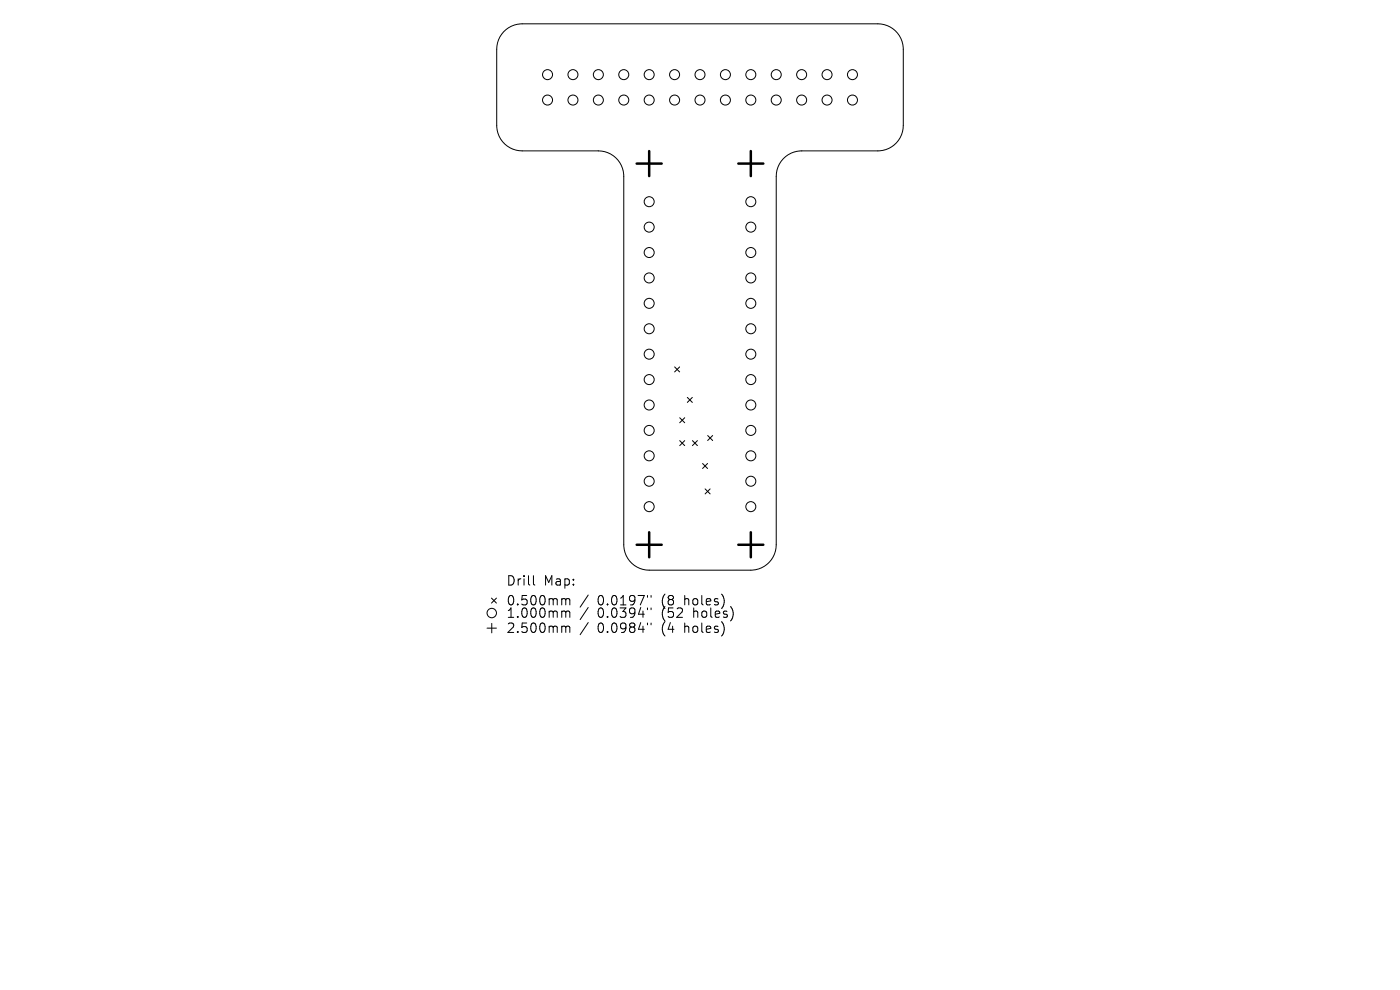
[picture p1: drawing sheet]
<svg xmlns="http://www.w3.org/2000/svg" width="297mm" height="210mm" viewBox="0 0 297 210" stroke-linecap="round" stroke-linejoin="round" font-family="sans-serif">
<defs><g id="words">
<g font-size="2.8">
<text x="107.3" y="124.5">Drill</text>
<text x="115.3" y="124.5">Map:</text>
<text x="107.3" y="128.7">0.500mm</text>
<text x="107.3" y="131.3">1.000mm</text>
<text x="126.8" y="128.7">0.0197&quot;</text>
<text x="126.8" y="131.3">0.0394&quot;</text>
<text x="140.5" y="128.7">(8</text>
<text x="140.5" y="131.3">(52</text>
<text x="145.5" y="128.7">holes)</text>
<text x="147.4" y="131.3">holes)</text>
<text x="107.3" y="134.5">2.500mm</text>
<text x="126.8" y="134.5">0.0984&quot;</text>
<text x="140.5" y="134.5">(4</text>
<text x="145.5" y="134.5">holes)</text>
</g>
</g></defs>
<g fill="none" stroke="#000" stroke-width=".21">
<path d="M106.8 6.8a5.4 5.4 0 0 1 4-1.7h75.4a5.4 5.4 0 0 1 5.4 5.3v16.2a5.4 5.4 0 0 1-5.4 5.4h-16.1a5.4 5.4 0 0 0-5.4 5.4v78.2a5.4 5.4 0 0 1-5.4 5.4h-21.6a5.4 5.4 0 0 1-5.4-5.4v-78.2a5.4 5.4 0 0 0-5.4-5.4h-16.1a5.4 5.4 0 0 1-5.4-5.4v-16.2a5.4 5.4 0 0 1 1.4-3.6zM143.1 77.8l1.1 1.1M144.2 77.8l-1.1 1.1M144.2 88.6l1.1 1.1M144.2 93.5l1.1 1M145.3 88.6l-1.1 1.1M145.3 93.5l-1.1 1M145.8 84.3l1.1 1.1M146.9 84.3l-1.1 1.1M146.9 93.5l1.1 1M148 93.5l-1.1 1M149 98.3l1.1 1.1"/>
<path d="M150.1 98.3l-1.1 1.1M150.1 92.4l1.1 1.1M151.2 92.4l-1.1 1.1M149.6 103.7l1 1.1M150.6 103.7l-1 1.1M103.3 133.2h2M104.3 126.9l1 1M104.3 132.2v2M105.3 126.9l-1 1M113.2 122.1v1.7l.3 .3M119.5 127l.4 .1 .1 .2M119.5 129.6h.2l.3 .3"/>
<path d="M119.5 132.8l.4 .1 .1 .2M120 127.3l.3-.3 .5 .1 .1 1.2M120 127.3v1M120 129.9v1.1M120 133.1v1.1M120 129.9l.3-.3 .5 .1 .1 1.3M120 133.1l.3-.3 .5 .1 .1 1.3M124.8 126.2l-1.7 2.6M124.8 128.9l-1.7 2.5M124.8 132.1l-1.7 2.5M137.4 126.3v.4M137.4 129v.3"/>
<path d="M137.4 132.2v.3M138.1 126.3v.4M138.1 129v.3M138.1 132.2v.3"/>
<circle cx="116.2" cy="15.8" r="1.06"/>
<circle cx="121.5" cy="15.8" r="1.06"/>
<circle cx="126.9" cy="15.8" r="1.06"/>
<circle cx="132.3" cy="15.8" r="1.06"/>
<circle cx="137.7" cy="15.8" r="1.06"/>
<circle cx="143.1" cy="15.8" r="1.06"/>
<circle cx="148.5" cy="15.8" r="1.06"/>
<circle cx="153.9" cy="15.8" r="1.06"/>
<circle cx="159.3" cy="15.8" r="1.06"/>
<circle cx="164.7" cy="15.8" r="1.06"/>
<circle cx="170.1" cy="15.8" r="1.06"/>
<circle cx="175.5" cy="15.8" r="1.06"/>
<circle cx="180.8" cy="15.8" r="1.06"/>
<circle cx="116.2" cy="21.2" r="1.06"/>
<circle cx="121.5" cy="21.2" r="1.06"/>
<circle cx="126.9" cy="21.2" r="1.06"/>
<circle cx="132.3" cy="21.2" r="1.06"/>
<circle cx="137.7" cy="21.2" r="1.06"/>
<circle cx="143.1" cy="21.2" r="1.06"/>
<circle cx="148.5" cy="21.2" r="1.06"/>
<circle cx="153.9" cy="21.2" r="1.06"/>
<circle cx="159.3" cy="21.2" r="1.06"/>
<circle cx="164.7" cy="21.2" r="1.06"/>
<circle cx="170.1" cy="21.2" r="1.06"/>
<circle cx="175.5" cy="21.2" r="1.06"/>
<circle cx="180.8" cy="21.2" r="1.06"/>
<circle cx="137.7" cy="42.8" r="1.06"/>
<circle cx="137.7" cy="53.6" r="1.06"/>
<circle cx="137.7" cy="48.2" r="1.06"/>
<circle cx="137.7" cy="59" r="1.06"/>
<circle cx="159.3" cy="42.8" r="1.06"/>
<circle cx="159.3" cy="48.2" r="1.06"/>
<circle cx="159.3" cy="53.6" r="1.06"/>
<circle cx="159.3" cy="59" r="1.06"/>
<circle cx="137.7" cy="64.3" r="1.06"/>
<circle cx="137.7" cy="69.7" r="1.06"/>
<circle cx="137.7" cy="75.1" r="1.06"/>
<circle cx="159.3" cy="64.3" r="1.06"/>
<circle cx="159.3" cy="69.7" r="1.06"/>
<circle cx="159.3" cy="75.1" r="1.06"/>
<circle cx="137.7" cy="85.9" r="1.06"/>
<circle cx="137.7" cy="80.5" r="1.06"/>
<circle cx="137.7" cy="91.3" r="1.06"/>
<circle cx="137.7" cy="96.7" r="1.06"/>
<circle cx="159.3" cy="85.9" r="1.06"/>
<circle cx="159.3" cy="80.5" r="1.06"/>
<circle cx="159.3" cy="91.3" r="1.06"/>
<circle cx="159.3" cy="96.7" r="1.06"/>
<circle cx="137.7" cy="107.5" r="1.06"/>
<circle cx="137.7" cy="102.1" r="1.06"/>
<circle cx="159.3" cy="107.5" r="1.06"/>
<circle cx="159.3" cy="102.1" r="1.06"/>
<circle cx="104.3" cy="130" r="1"/>
</g>
<path d="M135.1 34.7h5.3M137.7 32v5.4M156.6 34.7h5.3M159.3 32v5.4M135.1 115.6h5.3M137.7 112.9v5.3M156.6 115.6h5.3M159.3 112.9v5.3" fill="none" stroke="#000" stroke-width=".53"/>
<use href="#words"/>
</svg>
